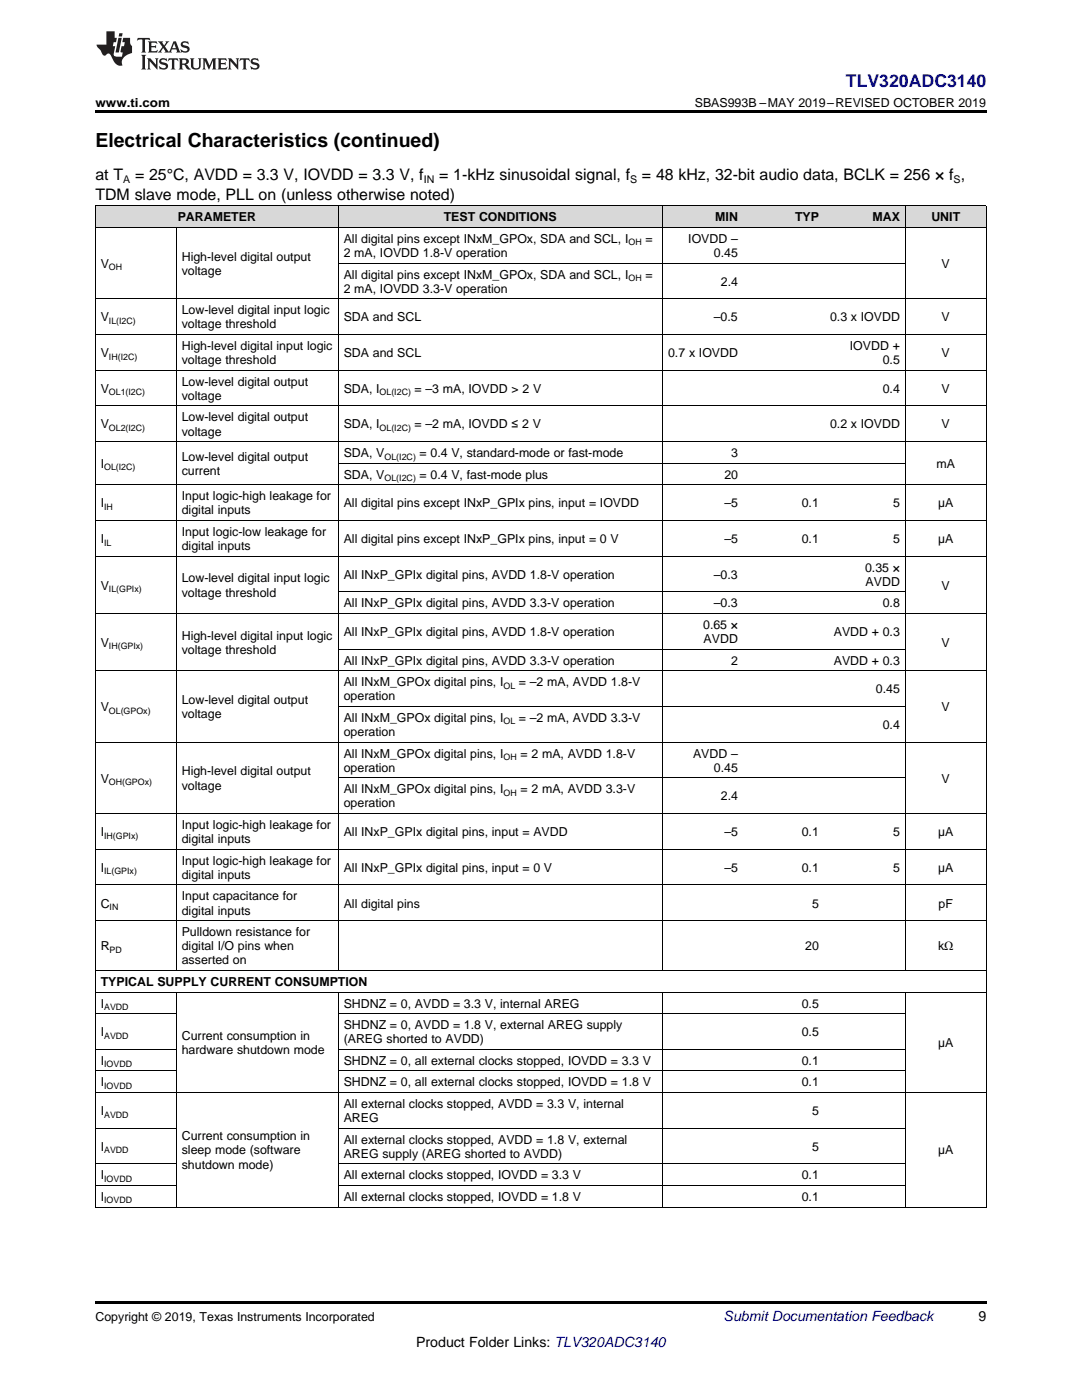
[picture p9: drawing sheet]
<svg xmlns="http://www.w3.org/2000/svg" width="216mm" height="279mm" viewBox="0 0 216 279" stroke-linecap="round" stroke-linejoin="round" font-family="sans-serif">
<defs><g id="words">
<text font-size="3.9" x="19" y="29.3">Electrical Characteristics (continued)</text>
<text font-size="3.5" fill="#00f" x="168.8" y="17.3">TLV320ADC3140</text>
<g font-size="3.2">
<text x="19" y="36">at T</text>
<text x="27" y="36">= 25°C, AVDD = 3.3 V, IOVDD = 3.3 V, f</text>
<text x="87.6" y="36">= 1-kHz sinusoidal signal, f</text>
<text x="128.1" y="36">= 48 kHz, 32-bit audio data, BCLK = 256 × f ,</text>
<text x="19" y="39.9">TDM slave mode, PLL on (unless otherwise noted)</text>
</g>
<text font-size="2.8" fill="#0000c8" x="144.4" y="263.6">Submit Documentation Feedback</text>
<g font-size="2.8">
<text x="195.3" y="263.6">9</text>
<text x="83" y="268.9">Product Folder Links: TLV320ADC3140</text>
</g>
<g font-size="2.5">
<text x="19" y="21.4">www.ti.com</text>
<text x="138.6" y="21.4">SBAS993B –MAY 2019–REVISED OCTOBER 2019</text>
<text x="35.5" y="44.2">PARAMETER</text>
<text x="88.5" y="44.2">TEST CONDITIONS</text>
<text x="142.7" y="44.2">MIN</text>
<text x="158.6" y="44.2">TYP</text>
<text x="174.1" y="44.2">MAX</text>
<text x="185.8" y="44.2">UNIT</text>
<text x="20.1" y="53.4">V</text>
<text x="36.3" y="52">High-level digital output</text>
<text x="68.6" y="48.5">All digital pins except INxM_GPOx, SDA and SCL, I</text>
<text x="68.6" y="51.3">2 mA, IOVDD 1.8-V operation</text>
<text x="128.8" y="48.5">=</text>
<text x="137.3" y="48.5">IOVDD –</text>
<text x="142.5" y="51.3">0.45</text>
<text x="187.9" y="53.4">V</text>
<text x="36.3" y="54.9">voltage</text>
<text x="68.6" y="55.6">All digital pins except INxM_GPOx, SDA and SCL, I</text>
<text x="68.6" y="58.4">2 mA, IOVDD 3.3-V operation</text>
<text x="128.8" y="55.6">=</text>
<text x="143.8" y="57">2.4</text>
<text x="20.1" y="64.1">V</text>
<text x="36.3" y="62.7">Low-level digital input logic</text>
<text x="36.3" y="65.5">voltage threshold</text>
<text x="68.6" y="64.1">SDA and SCL</text>
<text x="142.5" y="64.1">–0.5</text>
<text x="165.6" y="64.1">0.3 x IOVDD</text>
<text x="187.9" y="64.1">V</text>
<text x="20.1" y="71.3">V</text>
<text x="36.3" y="69.8">High-level digital input logic</text>
<text x="68.6" y="71.3">SDA and SCL</text>
<text x="133.3" y="71.3">0.7 x IOVDD</text>
<text x="169.6" y="69.8">IOVDD +</text>
<text x="187.9" y="71.3">V</text>
<text x="36.3" y="72.7">voltage threshold</text>
<text x="36.3" y="77">Low-level digital output</text>
<text x="176.1" y="72.7">0.5</text>
<text x="20.1" y="78.4">V</text>
<text x="36.3" y="79.8">voltage</text>
<text x="68.6" y="78.4">SDA, I</text>
<text x="82.7" y="78.4">= –3 mA, IOVDD &gt; 2 V</text>
<text x="176.1" y="78.4">0.4</text>
<text x="187.9" y="78.4">V</text>
<text x="20.1" y="85.5">V</text>
<text x="36.3" y="84.1">Low-level digital output</text>
<text x="36.3" y="86.9">voltage</text>
<text x="68.6" y="85.5">SDA, I</text>
<text x="82.7" y="85.5">= –2 mA, IOVDD ≤ 2 V</text>
<text x="165.6" y="85.5">0.2 x IOVDD</text>
<text x="187.9" y="85.5">V</text>
<text x="20.1" y="93.4">I</text>
<text x="36.3" y="92">Low-level digital output</text>
<text x="36.3" y="94.8">current</text>
<text x="68.6" y="91.2">SDA, V</text>
<text x="68.6" y="95.5">SDA, V</text>
<text x="83.7" y="91.2">= 0.4 V, standard-mode or fast-mode</text>
<text x="83.7" y="95.5">= 0.4 V, fast-mode plus</text>
<text x="144.5" y="95.5">20</text>
<text x="145.9" y="91.2">3</text>
<text x="186.9" y="93.4">mA</text>
<text x="20.1" y="101.2">I</text>
<text x="36.3" y="99.8">Input logic-high leakage for</text>
<text x="68.6" y="101.2">All digital pins except INxP_GPIx pins, input = IOVDD</text>
<text x="144.5" y="101.2">–5</text>
<text x="160" y="101.2">0.1</text>
<text x="178.2" y="101.2">5</text>
<text x="187.2" y="101.2">µA</text>
<text x="36.3" y="102.7">digital inputs</text>
<text x="36.3" y="107">Input logic-low leakage for</text>
<text x="20.1" y="108.4">I</text>
<text x="36.3" y="109.8">digital inputs</text>
<text x="68.6" y="108.4">All digital pins except INxP_GPIx pins, input = 0 V</text>
<text x="144.5" y="108.4">–5</text>
<text x="160" y="108.4">0.1</text>
<text x="178.2" y="108.4">5</text>
<text x="187.2" y="108.4">µA</text>
<text x="20.1" y="117.7">V</text>
<text x="36.3" y="116.2">Low-level digital input logic</text>
<text x="36.3" y="119.1">voltage threshold</text>
<text x="68.6" y="115.5">All INxP_GPIx digital pins, AVDD 1.8-V operation</text>
<text x="142.5" y="115.5">–0.3</text>
<text x="172.6" y="114.1">0.35 ×</text>
<text x="172.7" y="116.9">AVDD</text>
<text x="187.9" y="117.7">V</text>
<text x="68.6" y="121.2">All INxP_GPIx digital pins, AVDD 3.3-V operation</text>
<text x="140.3" y="125.5">0.65 ×</text>
<text x="142.5" y="121.2">–0.3</text>
<text x="176.1" y="121.2">0.8</text>
<text x="20.1" y="129.1">V</text>
<text x="36.3" y="127.7">High-level digital input logic</text>
<text x="36.3" y="130.5">voltage threshold</text>
<text x="68.6" y="126.9">All INxP_GPIx digital pins, AVDD 1.8-V operation</text>
<text x="140.4" y="128.3">AVDD</text>
<text x="166.4" y="126.9">AVDD + 0.3</text>
<text x="187.9" y="129.1">V</text>
<text x="68.6" y="132.6">All INxP_GPIx digital pins, AVDD 3.3-V operation</text>
<text x="68.6" y="136.9">All INxM_GPOx digital pins, I</text>
<text x="103.5" y="136.9">= –2 mA, AVDD 1.8-V</text>
<text x="145.9" y="132.6">2</text>
<text x="166.4" y="132.6">AVDD + 0.3</text>
<text x="20.1" y="141.9">V</text>
<text x="36.3" y="140.5">Low-level digital output</text>
<text x="36.3" y="143.3">voltage</text>
<text x="68.6" y="139.8">operation</text>
<text x="174.8" y="138.4">0.45</text>
<text x="187.9" y="141.9">V</text>
<text x="68.6" y="144.1">All INxM_GPOx digital pins, I</text>
<text x="68.6" y="146.9">operation</text>
<text x="103.5" y="144.1">= –2 mA, AVDD 3.3-V</text>
<text x="176.1" y="145.5">0.4</text>
<text x="36.3" y="154.8">High-level digital output</text>
<text x="68.6" y="151.2">All INxM_GPOx digital pins, I</text>
<text x="68.6" y="154">operation</text>
<text x="103.9" y="151.2">= 2 mA, AVDD 1.8-V</text>
<text x="138.3" y="151.2">AVDD –</text>
<text x="142.5" y="154">0.45</text>
<text x="20.1" y="156.2">V</text>
<text x="36.3" y="157.6">voltage</text>
<text x="68.6" y="158.3">All INxM_GPOx digital pins, I</text>
<text x="68.6" y="161.1">operation</text>
<text x="103.9" y="158.3">= 2 mA, AVDD 3.3-V</text>
<text x="143.8" y="159.7">2.4</text>
<text x="187.9" y="156.2">V</text>
<text x="20.1" y="166.9">I</text>
<text x="36.3" y="165.5">Input logic-high leakage for</text>
<text x="68.6" y="166.9">All INxP_GPIx digital pins, input = AVDD</text>
<text x="144.5" y="166.9">–5</text>
<text x="160" y="166.9">0.1</text>
<text x="178.2" y="166.9">5</text>
<text x="187.2" y="166.9">µA</text>
<text x="20.1" y="174">I</text>
<text x="36.3" y="168.3">digital inputs</text>
<text x="36.3" y="172.6">Input logic-high leakage for</text>
<text x="68.6" y="174">All INxP_GPIx digital pins, input = 0 V</text>
<text x="144.5" y="174">–5</text>
<text x="160" y="174">0.1</text>
<text x="178.2" y="174">5</text>
<text x="187.2" y="174">µA</text>
<text x="36.3" y="175.4">digital inputs</text>
<text x="36.3" y="179.7">Input capacitance for</text>
<text x="20.1" y="181.1">C</text>
<text x="36.3" y="182.5">digital inputs</text>
<text x="68.6" y="181.1">All digital pins</text>
<text x="162.1" y="181.1">5</text>
<text x="187.3" y="181.1">pF</text>
<text x="20.1" y="189.7">R</text>
<text x="36.3" y="186.8">Pulldown resistance for</text>
<text x="36.3" y="189.7">digital I/O pins when</text>
<text x="160.7" y="189.7">20</text>
<text x="187.2" y="189.7">kΩ</text>
<text x="20.1" y="196.8">TYPICAL SUPPLY CURRENT CONSUMPTION</text>
<text x="36.3" y="192.5">asserted on</text>
<text x="20.1" y="201.1">I</text>
<text x="68.6" y="201.1">SHDNZ = 0, AVDD = 3.3 V, internal AREG</text>
<text x="160" y="201.1">0.5</text>
<text x="20.1" y="206.8">I</text>
<text x="36.3" y="207.5">Current consumption in</text>
<text x="68.6" y="205.4">SHDNZ = 0, AVDD = 1.8 V, external AREG supply</text>
<text x="68.6" y="208.2">(AREG shorted to AVDD)</text>
<text x="160" y="206.8">0.5</text>
<text x="187.2" y="209">µA</text>
<text x="20.1" y="212.5">I</text>
<text x="36.3" y="210.4">hardware shutdown mode</text>
<text x="68.6" y="212.5">SHDNZ = 0, all external clocks stopped, IOVDD = 3.3 V</text>
<text x="160" y="212.5">0.1</text>
<text x="20.1" y="216.8">I</text>
<text x="68.6" y="216.8">SHDNZ = 0, all external clocks stopped, IOVDD = 1.8 V</text>
<text x="68.6" y="221.1">All external clocks stopped, AVDD = 3.3 V, internal</text>
<text x="160" y="216.8">0.1</text>
<text x="20.1" y="222.5">I</text>
<text x="36.3" y="227.6">Current consumption in</text>
<text x="68.6" y="223.9">AREG</text>
<text x="162.1" y="222.5">5</text>
<text x="20.1" y="229.7">I</text>
<text x="36.3" y="230.4">sleep mode (software</text>
<text x="36.3" y="233.2">shutdown mode)</text>
<text x="68.6" y="228.2">All external clocks stopped, AVDD = 1.8 V, external</text>
<text x="68.6" y="231.1">AREG supply (AREG shorted to AVDD)</text>
<text x="162.1" y="229.7">5</text>
<text x="187.2" y="230.4">µA</text>
<text x="20.1" y="235.4">I</text>
<text x="20.1" y="239.7">I</text>
<text x="68.6" y="235.4">All external clocks stopped, IOVDD = 3.3 V</text>
<text x="68.6" y="239.7">All external clocks stopped, IOVDD = 1.8 V</text>
<text x="160" y="235.4">0.1</text>
<text x="160" y="239.7">0.1</text>
<text x="19" y="263.6">Copyright © 2019, Texas Instruments Incorporated</text>
</g>
<g font-size="2.1">
<text x="24.6" y="36.6">A</text>
<text x="84.6" y="36.6">IN</text>
<text x="125.7" y="36.6">S</text>
<text x="190.3" y="36.6">S</text>
</g>
<g font-size="1.8">
<text x="21.7" y="53.9">OH</text>
<text x="125.4" y="49">OH</text>
<text x="125.4" y="56.1">OH</text>
<text x="21.7" y="64.6">IL(I2C)</text>
<text x="21.7" y="71.8">IH(I2C)</text>
<text x="21.7" y="78.9">OL1(I2C)</text>
<text x="75.7" y="78.9">OL(I2C)</text>
<text x="21.7" y="86">OL2(I2C)</text>
<text x="75.7" y="86">OL(I2C)</text>
<text x="20.8" y="93.9">OL(I2C)</text>
<text x="76.7" y="91.7">OL(I2C)</text>
<text x="20.8" y="101.7">IH</text>
<text x="76.7" y="96">OL(I2C)</text>
<text x="20.8" y="108.9">IL</text>
<text x="21.7" y="118.1">IL(GPIx)</text>
<text x="21.7" y="129.6">IH(GPIx)</text>
<text x="100.5" y="137.4">OL</text>
<text x="21.7" y="142.4">OL(GPOx)</text>
<text x="100.5" y="144.6">OL</text>
<text x="100.5" y="151.7">OH</text>
<text x="21.7" y="156.7">OH(GPOx)</text>
<text x="100.5" y="158.8">OH</text>
<text x="20.8" y="167.4">IH(GPIx)</text>
<text x="20.8" y="174.5">IL(GPIx)</text>
<text x="21.9" y="181.6">IN</text>
<text x="21.9" y="190.1">PD</text>
<text x="20.8" y="201.6">AVDD</text>
<text x="20.8" y="207.3">AVDD</text>
<text x="20.8" y="213">IOVDD</text>
<text x="20.8" y="217.3">IOVDD</text>
<text x="20.8" y="223">AVDD</text>
<text x="20.8" y="230.2">AVDD</text>
<text x="20.8" y="235.9">IOVDD</text>
<text x="20.8" y="240.2">IOVDD</text>
</g>
</g></defs>
<g fill="#d8d8d8">
<path d="M19 41.1h16.2v4.3h-16.2z"/>
<path d="M35.2 41.1h32.3v4.3h-32.3z"/>
<path d="M67.5 41.1h32.3v4.3h-32.3z"/>
<path d="M99.8 41.1h32.4v4.3h-32.4z"/>
<path d="M132.2 41.1h16.1v4.3h-16.1z"/>
<path d="M148.3 41.1h16.2v4.3h-16.2z"/>
<path d="M164.5 41.1h16.2v4.3h-16.2z"/>
<path d="M180.7 41.1h16.1v4.3h-16.1z"/>
</g>
<path d="M19 22h177.8v.5h-177.8zM19 259.7h177.8v.5h-177.8z" fill="#000"/>
<g fill="none" stroke="#000" stroke-width=".2">
<path d="M19 59.6h177.8M19 45.4h177.8M19 41.1h177.8M19.1 41.1v199.8M35.2 45.4v148.3M67.5 41.1v152.6M67.5 52.5h113.2M132.1 41.1v152.6M180.6 41.1v152.6M196.8 41.1v199.8M19 73.9h177.8M19 66.8h177.8"/>
<path d="M19 96.7h177.8M19 88.1h177.8M19 81h177.8M67.5 92.4h113.2M19 111h177.8M19 103.9h177.8M67.5 118.1h113.2M19 133.9h177.8M19 122.4h177.8M67.5 129.6h113.2M19 148.1h177.8M67.5 155.2h113.2"/>
<path d="M67.5 141h113.2M19 176.6h177.8M19 169.5h177.8M19 162.4h177.8M19 198h177.8M19 193.7h177.8M19 183.7h177.8M35.2 198v42.9M67.5 198v42.9M132.1 198v42.9M180.6 198v42.9M19 218h177.8"/>
<path d="M19 213.7h16.2M19 209.4h16.2M19 202.3h16.2M67.5 213.7h113.2M67.5 209.4h113.2M67.5 202.3h113.2M19 236.6h16.2M19 232.3h16.2M19 225.2h16.2M67.5 236.6h113.2M67.5 232.3h113.2M67.5 225.2h113.2"/>
<path d="M19 240.9h177.8"/>
</g>
<g fill="#231f20">
<path d="M27.5 7.6l-.1 .5 .4-.2h.6v.1v2.1l-.2 .4h1l-.3-.4v-2.1l.1-.1h.5l.5 .2-.2-.5zM29.5 8.3l.2 .3v1.5l-.2 .4h1.8l.2-.6a1.04 1.04 0 0 1-1.3 .2v-.7h.6l.3 .2v-.6l-.3 .2h-.6v-.6l.8-.1 .4 .3-.2-.5zM31.5 8.3l.9 1.1-.9 1.1h.8l-.2-.2 .5-.7 .4 .7-.2 .2h1.5l-.1-.2 .1-.4h.9l.1 .4-.2 .2h1l-.3-.3-.7-1.9h-.5l-.9 2-.8-1 .9-1h-.8l.1 .3-.3 .5-.4-.6 .2-.2zM34.7 8.6l.4 1h-.7zM36.3 8.4a.63 .63 0 0 0-.2 .7 .63 .63 0 0 0 .6 .4l.6 .2 .1 .2a.75 .75 0 0 1-.7 .4 .75 .75 0 0 1-.6-.5l.1 .7 .1-.1a1.11 1.11 0 0 0 1.5-.6 1.13 1.13 0 0 0-1.2-.8l-.1-.4a1.04 1.04 0 0 1 1.2 .2l-.2-.5-.1 .1-.5-.2zM28.2 10.9l.2 .4v2.2l-.2 .4h1l-.3-.4v-2.2l.3-.4zM29.3 11.6l.3 .4v1.5l-.3 .4h.8l-.2-.4v-1.3l1.5 1.7v-1.9l.2-.4h-.7l.2 .4v.9l-1.1-1.3zM32 11.8a.62 .62 0 0 0-.2 .7 .62 .62 0 0 0 .6 .4l.6 .1 .1 .3a.76 .76 0 0 1-.7 .3 .76 .76 0 0 1-.6-.4l.1 .7 .1-.1a1.11 1.11 0 0 0 1.5-.6 1.13 1.13 0 0 0-1.2-.8l-.1-.4a1.04 1.04 0 0 1 1.2 .2l-.2-.6-.1 .1-.5-.1zM33.7 11.6l-.2 .6a.61 .61 0 0 1 .8-.3v1.6l-.2 .4h.9l-.2-.4v-1.6a.63 .63 0 0 1 .8 .3l-.2-.6zM35.6 11.6l.3 .4v1.5l-.3 .4h1l-.2-.2v-.8l.5 .2a.76 .76 0 0 0 1.2 .7l-1-1a.58 .58 0 0 0 .6-.5 .58 .58 0 0 0-.5-.6zM36.4 11.9h.1a.45 .45 0 0 1 .5 .1 .45 .45 0 0 1 .1 .5l-.7 .2zM37.9 11.6l.2 .2a2.17 2.17 0 0 0 .3 1.9 .99 .99 0 0 0 1.6-.6v-1.1l.2-.4h-.7l.2 .2a1.92 1.92 0 0 1-.2 1.8 .6 .6 0 0 1-.9-.5v-1.1l.2-.4zM40.4 11.6l.2 .4v1.5l-.2 .4h.7l-.2-.4v-1.4l.8 1.8 .8-1.8v1.4l-.2 .4h.9l-.2-.4v-1.5l.2-.4h-.8l-.6 1.5-.6-1.5zM43.4 11.6l.2 .4v1.5l-.2 .4h1.8l.2-.6a1.04 1.04 0 0 1-1.3 .1v-.6h.5l.4 .2v-.6l-.4 .2h-.5v-.7h.8l.3 .3-.1-.6zM45.5 11.6l.2 .4v1.5l-.2 .4h.7l-.2-.4v-1.3l1.5 1.7v-1.9l.2-.4h-.7l.2 .4v.9l-1.1-1.3zM47.9 11.6l-.1 .6a.61 .61 0 0 1 .8-.3v1.6l-.3 .4h1l-.3-.4 .1-1.6a.63 .63 0 0 1 .7 .3l-.1-.6zM50.2 11.8a.62 .62 0 0 0-.2 .7 .62 .62 0 0 0 .6 .4l.6 .1 .2 .3a.76 .76 0 0 1-.8 .3 .76 .76 0 0 1-.6-.4l.1 .7 .2-.1a1.11 1.11 0 0 0 1.5-.6 1.13 1.13 0 0 0-1.3-.8l-.1-.4a1.04 1.04 0 0 1 1.2 .2l-.1-.6-.2 .1-.5-.1z"/>
<path d="M21.2 6.3v2.6h-1.9l.1 .4 .7 .9a.91 .91 0 0 0 1 .8 .56 .56 0 0 1 .5-.3 .56 .56 0 0 1 .5 .3l.4 .8a1.53 1.53 0 0 0 1.9 1.2 1.54 1.54 0 0 1 1-2.1l.9-.3v-1.4a1.52 1.52 0 0 1-.3-1.6h-1.4l-.2 .8h.5l-.2 .8h-.4l-.2 1v.2l.4 .1-.2 .8a1.93 1.93 0 0 1-1.6-.3l.3-1.8h-.5l.2-.8h.4l.2-.8h-.4v-1.3zM23.6 7.6l-.6 2.9h.7l.6-2.9zM23.8 6.6l-.1 .7h.6l.2-.7z"/>
</g>
<use href="#words"/>
</svg>
